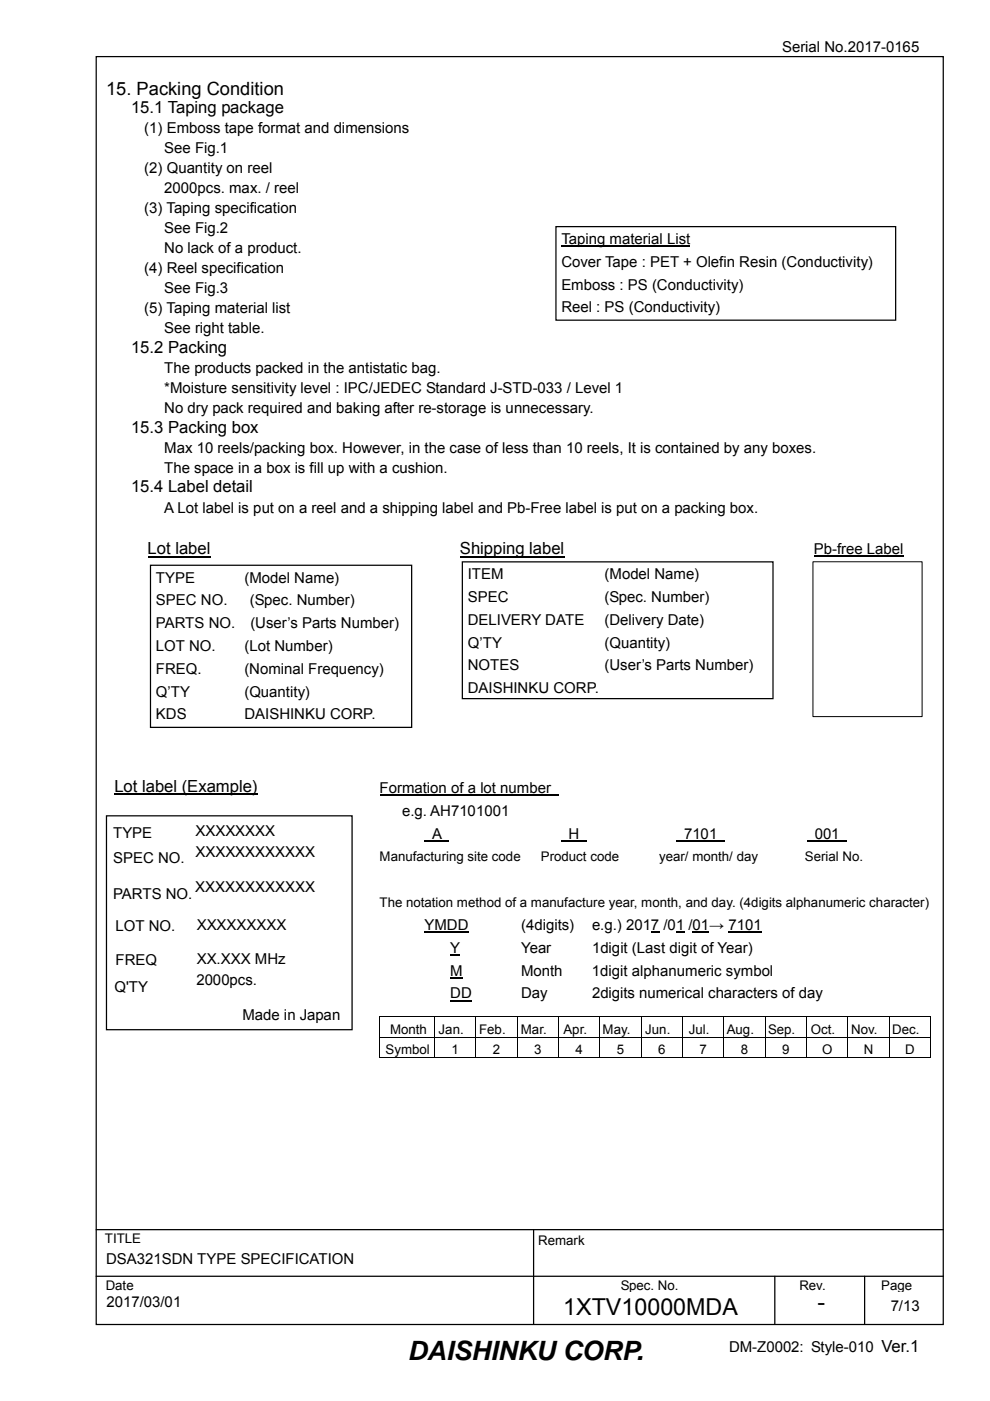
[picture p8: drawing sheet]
<svg xmlns="http://www.w3.org/2000/svg" width="210mm" height="297mm" viewBox="0 0 210 297" stroke-linecap="round" stroke-linejoin="round" font-family="sans-serif">
<defs><g id="words">
<text font-size="5.7" x="86.4" y="288.3">DAISHINKU CORP.</text>
<g font-size="4.9">
<text x="119.5" y="278.7">1XTV10000MDA</text>
<text x="173.4" y="277.8">-</text>
</g>
<text font-size="3.9" x="22.5" y="20.1">15. Packing Condition</text>
<g font-size="3.5">
<text x="27.8" y="24">15.1 Taping package</text>
<text x="27.8" y="74.8">15.2 Packing</text>
<text x="27.8" y="91.7">15.3 Packing box</text>
<text x="27.8" y="104.4">15.4 Label detail</text>
<text x="31.3" y="117.5">Lot label</text>
<text x="97.6" y="117.5">Shipping label</text>
<text x="24.3" y="167.9">Lot label (Example)</text>
</g>
<g font-size="3.2">
<text x="165.9" y="11">Serial No.2017-0165</text>
<text x="30.6" y="28.3">(1) Emboss tape format and dimensions</text>
<text x="34.8" y="32.5">See Fig.1</text>
<text x="30.6" y="36.7">(2) Quantity on reel</text>
<text x="34.8" y="41">2000pcs. max. / reel</text>
<text x="30.6" y="45.2">(3) Taping specification</text>
<text x="34.8" y="49.4">See Fig.2</text>
<text x="34.8" y="53.7">No lack of a product.</text>
<text x="119.1" y="51.8">Taping material List</text>
<text x="30.6" y="57.9">(4) Reel specification</text>
<text x="119.1" y="56.6">Cover Tape : PET + Olefin Resin (Conductivity)</text>
<text x="34.8" y="62.1">See Fig.3</text>
<text x="119.1" y="61.4">Emboss : PS (Conductivity)</text>
<text x="30.6" y="66.4">(5) Taping material list</text>
<text x="34.8" y="70.6">See right table.</text>
<text x="119.1" y="66.3">Reel : PS (Conductivity)</text>
<text x="34.8" y="79.1">The products packed in the antistatic bag.</text>
<text x="34.8" y="83.3">*Moisture sensitivity level : IPC/JEDEC Standard J-STD-033 / Level 1</text>
<text x="34.8" y="87.5">No dry pack required and baking after re-storage is unnecessary.</text>
<text x="34.8" y="96">Max 10 reels/packing box. However, in the case of less than 10 reels, It is contained by any boxes.</text>
<text x="34.8" y="100.2">The space in a box is fill up with a cushion.</text>
<text x="34.8" y="108.7">A Lot label is put on a reel and a shipping label and Pb-Free label is put on a packing box.</text>
<text x="172.6" y="117.5">Pb-free Label</text>
<text x="33.1" y="123.5">TYPE</text>
<text x="51.9" y="123.5">(Model Name)</text>
<text x="99.2" y="122.8">ITEM</text>
<text x="128.2" y="122.8">(Model Name)</text>
<text x="33.1" y="128.4">SPEC NO.</text>
<text x="53" y="128.4">(Spec. Number)</text>
<text x="99.2" y="127.7">SPEC</text>
<text x="128.2" y="127.7">(Spec. Number)</text>
<text x="33.1" y="133.2">PARTS NO.</text>
<text x="53.1" y="133.2">(User’s Parts Number)</text>
<text x="99.2" y="132.5">DELIVERY DATE</text>
<text x="99.2" y="137.3">Q’TY</text>
<text x="128.2" y="132.5">(Delivery Date)</text>
<text x="128.2" y="137.3">(Quantity)</text>
<text x="33.1" y="138">LOT NO.</text>
<text x="33.1" y="142.9">FREQ.</text>
<text x="51.8" y="142.9">(Nominal Frequency)</text>
<text x="51.9" y="138">(Lot Number)</text>
<text x="99.2" y="142.2">NOTES</text>
<text x="128.2" y="142.2">(User’s Parts Number)</text>
<text x="33.1" y="147.7">Q’TY</text>
<text x="51.8" y="147.7">(Quantity)</text>
<text x="99.2" y="147">DAISHINKU CORP.</text>
<text x="33.1" y="152.5">KDS</text>
<text x="51.8" y="152.5">DAISHINKU CORP.</text>
<text x="80.5" y="168.2">Formation of a lot number</text>
<text x="85.3" y="173">e.g. AH7101001</text>
<text x="24" y="177.6">TYPE</text>
<text x="41.4" y="177.3">XXXXXXXX</text>
<text x="91.6" y="177.9">A</text>
<text x="120.6" y="177.9">H</text>
<text x="145.1" y="177.9">7101</text>
<text x="172.8" y="177.9">001</text>
<text x="24" y="182.9">SPEC NO.</text>
<text x="41.4" y="181.7">XXXXXXXXXXXX</text>
<text x="24" y="190.6">PARTS NO.</text>
<text x="41.4" y="189.1">XXXXXXXXXXXX</text>
<text x="24.5" y="197.4">LOT NO.</text>
<text x="41.7" y="197.2">XXXXXXXXX</text>
<text x="90" y="197.2">YMDD</text>
<text x="110.5" y="197.2">(4digits)</text>
<text x="125.6" y="197.2">e.g.) 2017 /01 /01→ 7101</text>
<text x="95.5" y="202">Y</text>
<text x="110.5" y="202">Year</text>
<text x="125.6" y="202">1digit (Last digit of Year)</text>
<text x="24.5" y="204.7">FREQ</text>
<text x="41.7" y="208.8">2000pcs.</text>
<text x="41.7" y="204.5">XX.XXX MHz</text>
<text x="95.5" y="206.9">M</text>
<text x="110.5" y="206.9">Month</text>
<text x="125.6" y="206.9">1digit alphanumeric symbol</text>
<text x="24.3" y="210.4">Q'TY</text>
<text x="95.5" y="211.7">DD</text>
<text x="110.5" y="211.7">Day</text>
<text x="125.6" y="211.7">2digits numerical characters of day</text>
<text x="51.4" y="216.2">Made in Japan</text>
<text x="22.5" y="267.9">DSA321SDN TYPE SPECIFICATION</text>
<text x="22.6" y="277.2">2017/03/01</text>
<text x="188.9" y="278">7/13</text>
<text x="154.6" y="286.7">DM-Z0002: Style-010 Ver.1</text>
</g>
<g font-size="2.8">
<text x="80.5" y="182.5">Manufacturing site code</text>
<text x="114.7" y="182.5">Product code</text>
<text x="139.8" y="182.5">year/ month/ day</text>
<text x="170.7" y="182.5">Serial No.</text>
<text x="80.5" y="192.2">The notation method of a manufacture year, month, and day. (4digits alphanumeric character)</text>
<text x="82.7" y="219.2">Month</text>
<text x="93" y="219.2">Jan.</text>
<text x="101.6" y="219.2">Feb.</text>
<text x="110.5" y="219.2">Mar.</text>
<text x="119.5" y="219.2">Apr.</text>
<text x="127.8" y="219.2">May.</text>
<text x="136.9" y="219.2">Jun.</text>
<text x="146.1" y="219.2">Jul.</text>
<text x="154.1" y="219.2">Aug.</text>
<text x="162.9" y="219.2">Sep.</text>
<text x="172" y="219.2">Oct.</text>
<text x="180.6" y="219.2">Nov.</text>
<text x="189.2" y="219.2">Dec.</text>
<text x="81.8" y="223.6">Symbol</text>
<text x="95.8" y="223.6">1</text>
<text x="104.5" y="223.6">2</text>
<text x="113.3" y="223.6">3</text>
<text x="122.1" y="223.6">4</text>
<text x="130.9" y="223.6">5</text>
<text x="139.6" y="223.6">6</text>
<text x="148.4" y="223.6">7</text>
<text x="157.1" y="223.6">8</text>
<text x="165.9" y="223.6">9</text>
<text x="174.4" y="223.6">O</text>
<text x="183.2" y="223.6">N</text>
<text x="192" y="223.6">D</text>
<text x="22.3" y="263.5">TITLE</text>
<text x="114.2" y="264">Remark</text>
<text x="22.4" y="273.4">Date</text>
<text x="131.7" y="273.6">Spec. No.</text>
<text x="169.5" y="273.6">Rev.</text>
<text x="186.9" y="273.6">Page</text>
</g>
</g></defs>
<path d="M20.4 12h179.7v268.8h-179.7zM20.4 260.7h179.7M20.4 270.6h179.7M113.2 260.7v20.1M164.3 270.6v10.2M183.4 270.6v10.2" fill="none" stroke="#000" stroke-width=".26"/>
<path d="M31.3 118h13.3M97.6 118h22.1M24.3 168.4h30.4" fill="none" stroke="#000" stroke-width=".25"/>
<path d="M172.6 118h19.1" fill="none" stroke="#000" stroke-width=".23"/>
<path d="M117.9 48h72.1v19.9h-72.1z" fill="#fff"/>
<path d="M117.9 48h72.1v19.9h-72.1z" fill="none" stroke="#000" stroke-width=".26"/>
<path d="M119.1 52.2h27.3" fill="none" stroke="#000" stroke-width=".23"/>
<path d="M31.9 119.8h55.4v34.4h-55.4z" fill="#fff"/>
<path d="M31.9 119.8h55.4v34.4h-55.4z" fill="none" stroke="#000" stroke-width=".26"/>
<path d="M98.1 119.1h65.9v29h-65.9z" fill="#fff"/>
<path d="M98.1 119.1h65.9v29h-65.9z" fill="none" stroke="#000" stroke-width=".26"/>
<g fill="none" stroke="#000" stroke-width=".21">
<path d="M172.4 119.1h23.2v32.8h-23.2zM80.4 215.5h117.1M80.4 219.9h117.1M80.5 215.6v4.2M80.5 220v4.4M92.2 215.6v4.2M92.2 220v4.4M100.9 215.6v4.2M100.9 220v4.4M109.7 215.6v4.2M109.7 220v4.4M118.5 215.6v4.2"/>
<path d="M118.5 220v4.4M127.3 215.6v4.2M127.3 220v4.4M136 215.6v4.2M136 220v4.4M144.8 215.6v4.2M144.8 220v4.4M153.5 215.6v4.2M153.5 220v4.4M162.3 215.6v4.2M162.3 220v4.4M171.1 215.6v4.2"/>
<path d="M171.1 220v4.4M179.9 215.6v4.2M179.9 220v4.4M188.6 215.6v4.2M188.6 220v4.4M197.4 215.6v4.2M197.4 220v4.4M80.4 224.3h11.7M92.3 224.3h8.6M101 224.3h8.6M109.8 224.3h8.6M118.6 224.3h8.6"/>
<path d="M127.3 224.3h8.6M136.1 224.3h8.6M144.9 224.3h8.6M153.6 224.3h8.6M162.4 224.3h8.6M171.2 224.3h8.6M179.9 224.3h8.6M188.7 224.3h8.6"/>
</g>
<path d="M80.5 168.6h37.9M90 178.3h5.2M119 178.3h5.4M143.5 178.3h10.2M171.2 178.3h8.4M90 197.6h9.4M146.9 197.6h3.5M154.5 197.6h7.1M95.5 202.5h2.1M95.5 207.3h2.6M95.5 212.1h4.6" fill="none" stroke="#000" stroke-width=".23"/>
<path d="M138.1 197.5h1.7v.3h-1.7zM143.4 197.5h1.7v.3h-1.7zM80.4 215.4h.2v.2h-.2zM197.3 215.4h.2v.2h-.2zM197.3 224.2h.2v.2h-.2z" fill="#000"/>
<path d="M22.6 173h52.1v45.3h-52.1z" fill="#fff"/>
<path d="M22.6 173h52.1v45.3h-52.1z" fill="none" stroke="#000" stroke-width=".26"/>
<use href="#words"/>
</svg>
